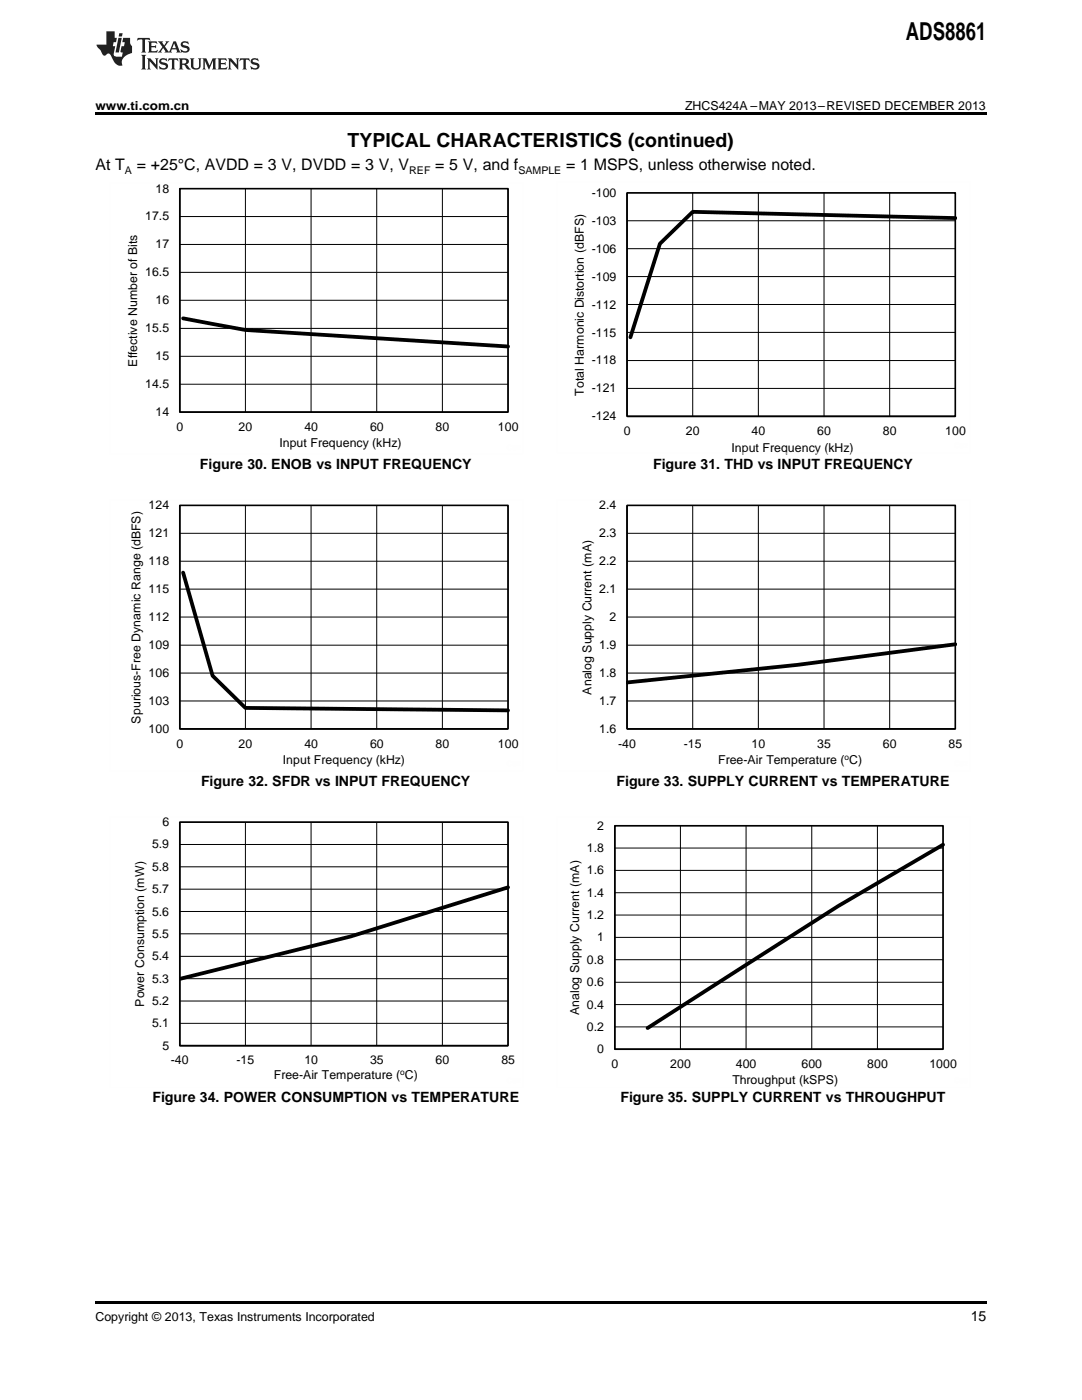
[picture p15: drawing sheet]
<svg xmlns="http://www.w3.org/2000/svg" width="216mm" height="279mm" viewBox="0 0 216 279" stroke-linecap="round" stroke-linejoin="round" font-family="sans-serif">
<defs><g id="words">
<text font-size="4.9" x="180.8" y="7.9">ADS8861</text>
<text font-size="3.9" x="69.4" y="29.3">TYPICAL CHARACTERISTICS (continued)</text>
<g font-size="3.2">
<text x="19" y="34">At T</text>
<text x="27.3" y="34">= +25°C, AVDD = 3 V, DVDD = 3 V, V</text>
<text x="86.9" y="34">= 5 V, and f</text>
<text x="113" y="34">= 1 MSPS, unless otherwise noted.</text>
</g>
<g font-size="2.8">
<text x="39.9" y="93.6">Figure 30. ENOB vs INPUT FREQUENCY</text>
<text x="130.3" y="93.6">Figure 31. THD vs INPUT FREQUENCY</text>
<text x="40.1" y="156.8">Figure 32. SFDR vs INPUT FREQUENCY</text>
<text x="123" y="156.8">Figure 33. SUPPLY CURRENT vs TEMPERATURE</text>
<text x="30.4" y="220">Figure 34. POWER CONSUMPTION vs TEMPERATURE</text>
<text x="123.8" y="220">Figure 35. SUPPLY CURRENT vs THROUGHPUT</text>
<text x="193.7" y="263.6">15</text>
</g>
<g font-size="2.5">
<text x="19" y="21.9">www.ti.com.cn</text>
<text x="136.7" y="21.9">ZHCS424A –MAY 2013–REVISED DECEMBER 2013</text>
<text x="31" y="38.4">18</text>
<text x="118.1" y="39.3">-100</text>
<text x="29" y="44">17.5</text>
<text x="118.1" y="44.8">-103</text>
<text x="31" y="49.6">17</text>
<text x="118.1" y="50.4">-106</text>
<text x="29" y="55.2">16.5</text>
<text x="118.1" y="56">-109</text>
<text x="31" y="60.7">16</text>
<text x="118.1" y="61.6">-112</text>
<text x="29" y="66.3">15.5</text>
<text x="31" y="71.9">15</text>
<text x="118.1" y="67.2">-115</text>
<text x="27.4" y="73.2" transform="rotate(-90 27.4 73.2)">Effective Number of Bits</text>
<text x="29" y="77.5">14.5</text>
<text x="118.1" y="72.7">-118</text>
<text x="31" y="83.1">14</text>
<text x="116.5" y="79" transform="rotate(-90 116.5 79)">Total Harmonic Distortion (dBFS)</text>
<text x="118.1" y="83.9">-124</text>
<text x="118.1" y="78.3">-121</text>
<text x="35.2" y="86">0</text>
<text x="47.6" y="86">20</text>
<text x="55.8" y="89.3">Input Frequency (kHz)</text>
<text x="60.7" y="86">40</text>
<text x="73.8" y="86">60</text>
<text x="86.9" y="86">80</text>
<text x="99.3" y="86">100</text>
<text x="124.5" y="86.8">0</text>
<text x="136.9" y="86.8">20</text>
<text x="150" y="86.8">40</text>
<text x="163.1" y="86.8">60</text>
<text x="176.2" y="86.8">80</text>
<text x="188.6" y="86.8">100</text>
<text x="146" y="90.1">Input Frequency (kHz)</text>
<text x="29.6" y="101.6">124</text>
<text x="119.6" y="101.6">2.4</text>
<text x="29.6" y="107.2">121</text>
<text x="119.6" y="107.2">2.3</text>
<text x="29.6" y="112.8">118</text>
<text x="119.6" y="112.8">2.2</text>
<text x="29.6" y="118.4">115</text>
<text x="119.6" y="118.4">2.1</text>
<text x="29.6" y="124">112</text>
<text x="121.6" y="124">2</text>
<text x="29.6" y="129.5">109</text>
<text x="119.6" y="129.5">1.9</text>
<text x="29.6" y="135.1">106</text>
<text x="119.6" y="135.1">1.8</text>
<text x="29.6" y="140.7">103</text>
<text x="118" y="138.6" transform="rotate(-90 118 138.6)">Analog Supply Current (mA)</text>
<text x="119.6" y="140.7">1.7</text>
<text x="28.1" y="144.4" transform="rotate(-90 28.1 144.4)">Spurious-Free Dynamic Range (dBFS)</text>
<text x="29.6" y="146.3">100</text>
<text x="35.2" y="149.2">0</text>
<text x="47.6" y="149.2">20</text>
<text x="60.7" y="149.2">40</text>
<text x="73.8" y="149.2">60</text>
<text x="86.9" y="149.2">80</text>
<text x="99.3" y="149.2">100</text>
<text x="119.6" y="146.3">1.6</text>
<text x="123.4" y="149.2">-40</text>
<text x="136.5" y="149.2">-15</text>
<text x="150" y="149.2">10</text>
<text x="163.1" y="149.2">35</text>
<text x="176.2" y="149.2">60</text>
<text x="189.3" y="149.2">85</text>
<text x="56.5" y="152.5">Input Frequency (kHz)</text>
<text x="143.3" y="152.5">Free-Air Temperature ( C)</text>
<text x="32.4" y="164.9">6</text>
<text x="119.2" y="165.6">2</text>
<text x="30.3" y="173.8">5.8</text>
<text x="30.3" y="169.3">5.9</text>
<text x="117.1" y="170">1.8</text>
<text x="30.3" y="178.3">5.7</text>
<text x="117.1" y="179">1.4</text>
<text x="117.1" y="174.5">1.6</text>
<text x="30.3" y="182.7">5.6</text>
<text x="117.1" y="183.4">1.2</text>
<text x="30.3" y="191.6">5.4</text>
<text x="30.3" y="187.2">5.5</text>
<text x="119.2" y="187.9">1</text>
<text x="30.3" y="196.1">5.3</text>
<text x="117.1" y="196.8">0.6</text>
<text x="117.1" y="192.3">0.8</text>
<text x="28.8" y="200.9" transform="rotate(-90 28.8 200.9)">Power Consumption (mW)</text>
<text x="30.3" y="200.6">5.2</text>
<text x="115.5" y="202.6" transform="rotate(-90 115.5 202.6)">Analog Supply Current (mA)</text>
<text x="117.1" y="201.3">0.4</text>
<text x="30.3" y="205">5.1</text>
<text x="32.4" y="209.5">5</text>
<text x="117.1" y="205.7">0.2</text>
<text x="34.1" y="212.4">-40</text>
<text x="47.2" y="212.4">-15</text>
<text x="54.6" y="215.4">Free-Air Temperature ( C)</text>
<text x="60.7" y="212.4">10</text>
<text x="73.8" y="212.4">35</text>
<text x="86.9" y="212.4">60</text>
<text x="100" y="212.4">85</text>
<text x="119.2" y="210.2">0</text>
<text x="122" y="213.1">0</text>
<text x="133.7" y="213.1">200</text>
<text x="146.8" y="213.1">400</text>
<text x="159.9" y="213.1">600</text>
<text x="173" y="213.1">800</text>
<text x="185.4" y="213.1">1000</text>
<text x="146.1" y="216.4">Throughput (kSPS)</text>
<text x="19" y="263.6">Copyright © 2013, Texas Instruments Incorporated</text>
</g>
<g font-size="2.1">
<text x="24.9" y="34.6">A</text>
<text x="81.7" y="34.6">REF</text>
<text x="103.4" y="34.6">SAMPLE</text>
</g>
<g font-size="1.6">
<text x="168.5" y="151.7">o</text>
<text x="79.9" y="214.6">o</text>
</g>
</g></defs>
<path d="M19 259.7h177.8v.5h-177.8z" fill="#000"/>
<g fill="#fff">
<path d="M66.9 221.8h.3v.7h-.3z"/>
<path d="M156.1 221.8h.4v.7h-.4z"/>
</g>
<g fill="none" stroke="#000" stroke-width=".2">
<path d="M35.9 177.5h65.5M35.9 173h65.5M35.9 168.5h65.5M35.9 164.1h65.5v44.6M49 164.1v44.6M62.1 164.1v44.6M75.2 164.1v44.6M88.3 164.1v44.6M122.7 178.2h65.5M122.7 173.7h65.5M122.7 169.2h65.5M122.7 164.8h65.5v44.6"/>
<path d="M135.8 164.8v44.6M148.9 164.8v44.6M162 164.8v44.6M175.1 164.8v44.6M35.9 199.8h65.5M35.9 195.3h65.5M35.9 190.9h65.5M35.9 186.4h65.5M35.9 181.9h65.5M122.7 196h65.5M122.7 191.5h65.5M122.7 187.1h65.5"/>
<path d="M122.7 182.6h65.5M35.9 204.2h65.5M122.7 204.9h65.5M122.7 200.5h65.5"/>
</g>
<path d="M35.9 164.1h65.5v44.6h-65.5zM35.9 164.1v44.6h65.5M122.7 164.8h65.5v44.6h-65.5zM122.7 164.8v44.6h65.5" fill="none" stroke="#000" stroke-width=".31"/>
<path d="M101.4 177.1l-31.4 9.8-34.1 8.5M188.2 168.6l-21 12.2-38 24.4" fill="none" stroke="#000" stroke-width=".76"/>
<path d="M21.9 163h82.5v54.1h-82.5zM111.1 163h82.5v54.1h-82.5z" fill="none" stroke="#fefefe" stroke-width=".2" stroke-dasharray=".4 .1" stroke-linecap="butt"/>
<g fill="#fff">
<path d="M66.9 158.5h.3v.7h-.3z"/>
<path d="M156.1 158.5h.4v.7h-.4z"/>
</g>
<g fill="none" stroke="#000" stroke-width=".2">
<path d="M35.9 117.6h65.5M35.9 112h65.5M35.9 106.4h65.5M35.9 100.9h65.5v44.6M49 100.9v44.6M62.1 100.9v44.6M75.2 100.9v44.6M88.3 100.9v44.6M125.1 117.6h65.5M125.1 112h65.5M125.1 106.4h65.5M125.1 100.9h65.5v44.6"/>
<path d="M138.2 100.9v44.6M151.3 100.9v44.6M164.4 100.9v44.6M177.5 100.9v44.6M35.9 139.9h65.5M35.9 134.3h65.5M35.9 128.8h65.5M35.9 123.1h65.5M125.1 139.9h65.5M125.1 134.3h65.5M125.1 128.8h65.5M125.1 123.1h65.5"/>
</g>
<path d="M35.9 100.9h65.5v44.6h-65.5zM35.9 100.9v44.6h65.5M125.1 100.9h65.5v44.6h-65.5zM125.1 100.9v44.6h65.5" fill="none" stroke="#000" stroke-width=".31"/>
<path d="M36.5 114.3l5.9 20.6 6.6 6.4 52.4 .5M190.6 128.6l-31.4 4.1-34.1 3.5" fill="none" stroke="#000" stroke-width=".76"/>
<path d="M21.9 99.7h82.5v54.2h-82.5zM111.1 99.7h82.5v54.2h-82.5z" fill="none" stroke="#fefefe" stroke-width=".2" stroke-dasharray=".4 .1" stroke-linecap="butt"/>
<g fill="#fff">
<path d="M66.9 95.3h.3v.7h-.3z"/>
<path d="M156.1 95.3h.4v.7h-.4z"/>
</g>
<g fill="none" stroke="#000" stroke-width=".2">
<path d="M35.9 37.6h65.5v44.7M49 37.6v44.7M62.1 37.6v44.7M75.2 37.6v44.7M88.3 37.6v44.7M125.1 38.5h65.5v44.6M138.2 38.5v44.6M151.3 38.5v44.6M164.4 38.5v44.6M177.5 38.5v44.6M35.9 59.9h65.5M35.9 54.4h65.5"/>
<path d="M35.9 48.8h65.5M35.9 43.2h65.5M125.1 55.2h65.5M125.1 49.6h65.5M125.1 44.1h65.5M35.9 76.7h65.5M35.9 71.1h65.5M35.9 65.5h65.5M125.1 77.5h65.5M125.1 72h65.5M125.1 66.3h65.5M125.1 60.8h65.5"/>
</g>
<path d="M35.9 37.6h65.5v44.7h-65.5zM35.9 37.6v44.7h65.5M125.1 38.5h65.5v44.6h-65.5zM125.1 38.5v44.6h65.5" fill="none" stroke="#000" stroke-width=".31"/>
<path d="M190.6 43.5l-52.4-1.2-6.5 6.3-5.9 18.7M36.5 63.5l12.5 2.4 52.4 3.3" fill="none" stroke="#000" stroke-width=".76"/>
<path d="M21.9 36.5h82.5v54.1h-82.5zM111.1 36.3h82.5v54.1h-82.5z" fill="none" stroke="#fefefe" stroke-width=".2" stroke-dasharray=".4 .1" stroke-linecap="butt"/>
<path d="M19 22.5h177.8v.5h-177.8z" fill="#000"/>
<g fill="#231f20">
<path d="M27.5 7.6l-.1 .5 .4-.2h.6v.1v2.1l-.2 .4h1l-.3-.4v-2.1l.1-.1h.5l.5 .2-.2-.5zM29.5 8.3l.2 .3v1.5l-.2 .4h1.8l.2-.6a1.04 1.04 0 0 1-1.3 .2v-.7h.6l.3 .2v-.6l-.3 .2h-.6v-.6l.8-.1 .4 .3-.2-.5zM31.5 8.3l.9 1.1-.9 1.1h.8l-.2-.2 .5-.7 .4 .7-.2 .2h1.5l-.1-.2 .1-.4h.9l.1 .4-.2 .2h1l-.3-.3-.7-1.9h-.5l-.9 2-.8-1 .9-1h-.8l.1 .3-.3 .5-.4-.6 .2-.2zM34.7 8.6l.4 1h-.7zM36.3 8.4a.63 .63 0 0 0-.2 .7 .63 .63 0 0 0 .6 .4l.6 .2 .1 .2a.75 .75 0 0 1-.7 .4 .75 .75 0 0 1-.6-.5l.1 .7 .1-.1a1.11 1.11 0 0 0 1.5-.6 1.13 1.13 0 0 0-1.2-.8l-.1-.4a1.04 1.04 0 0 1 1.2 .2l-.2-.5-.1 .1-.5-.2zM28.2 10.9l.2 .4v2.2l-.2 .4h1l-.3-.4v-2.2l.3-.4zM29.3 11.6l.3 .4v1.5l-.3 .4h.8l-.2-.4v-1.3l1.5 1.7v-1.9l.2-.4h-.7l.2 .4v.9l-1.1-1.3zM32 11.8a.62 .62 0 0 0-.2 .7 .62 .62 0 0 0 .6 .4l.6 .1 .1 .3a.76 .76 0 0 1-.7 .3 .76 .76 0 0 1-.6-.4l.1 .7 .1-.1a1.11 1.11 0 0 0 1.5-.6 1.13 1.13 0 0 0-1.2-.8l-.1-.4a1.04 1.04 0 0 1 1.2 .2l-.2-.6-.1 .1-.5-.1zM33.7 11.6l-.2 .6a.61 .61 0 0 1 .8-.3v1.6l-.2 .4h.9l-.2-.4v-1.6a.63 .63 0 0 1 .8 .3l-.2-.6zM35.6 11.6l.3 .4v1.5l-.3 .4h1l-.2-.2v-.8l.5 .2a.76 .76 0 0 0 1.2 .7l-1-1a.58 .58 0 0 0 .6-.5 .58 .58 0 0 0-.5-.6zM36.4 11.9h.1a.45 .45 0 0 1 .5 .1 .45 .45 0 0 1 .1 .5l-.7 .2zM37.9 11.6l.2 .2a2.17 2.17 0 0 0 .3 1.9 .99 .99 0 0 0 1.6-.6v-1.1l.2-.4h-.7l.2 .2a1.92 1.92 0 0 1-.2 1.8 .6 .6 0 0 1-.9-.5v-1.1l.2-.4zM40.4 11.6l.2 .4v1.5l-.2 .4h.7l-.2-.4v-1.4l.8 1.8 .8-1.8v1.4l-.2 .4h.9l-.2-.4v-1.5l.2-.4h-.8l-.6 1.5-.6-1.5zM43.4 11.6l.2 .4v1.5l-.2 .4h1.8l.2-.6a1.04 1.04 0 0 1-1.3 .1v-.6h.5l.4 .2v-.6l-.4 .2h-.5v-.7h.8l.3 .3-.1-.6zM45.5 11.6l.2 .4v1.5l-.2 .4h.7l-.2-.4v-1.3l1.5 1.7v-1.9l.2-.4h-.7l.2 .4v.9l-1.1-1.3zM47.9 11.6l-.1 .6a.61 .61 0 0 1 .8-.3v1.6l-.3 .4h1l-.3-.4 .1-1.6a.63 .63 0 0 1 .7 .3l-.1-.6zM50.2 11.8a.62 .62 0 0 0-.2 .7 .62 .62 0 0 0 .6 .4l.6 .1 .2 .3a.76 .76 0 0 1-.8 .3 .76 .76 0 0 1-.6-.4l.1 .7 .2-.1a1.11 1.11 0 0 0 1.5-.6 1.13 1.13 0 0 0-1.3-.8l-.1-.4a1.04 1.04 0 0 1 1.2 .2l-.1-.6-.2 .1-.5-.1z"/>
<path d="M21.2 6.3v2.6h-1.9l.1 .4 .7 .9a.91 .91 0 0 0 1 .8 .56 .56 0 0 1 .5-.3 .56 .56 0 0 1 .5 .3l.4 .8a1.53 1.53 0 0 0 1.9 1.2 1.54 1.54 0 0 1 1-2.1l.9-.3v-1.4a1.52 1.52 0 0 1-.3-1.6h-1.4l-.2 .8h.5l-.2 .8h-.4l-.2 1v.2l.4 .1-.2 .8a1.93 1.93 0 0 1-1.6-.3l.3-1.8h-.5l.2-.8h.4l.2-.8h-.4v-1.3zM23.6 7.6l-.6 2.9h.7l.6-2.9zM23.8 6.6l-.1 .7h.6l.2-.7z"/>
</g>
<use href="#words"/>
</svg>
